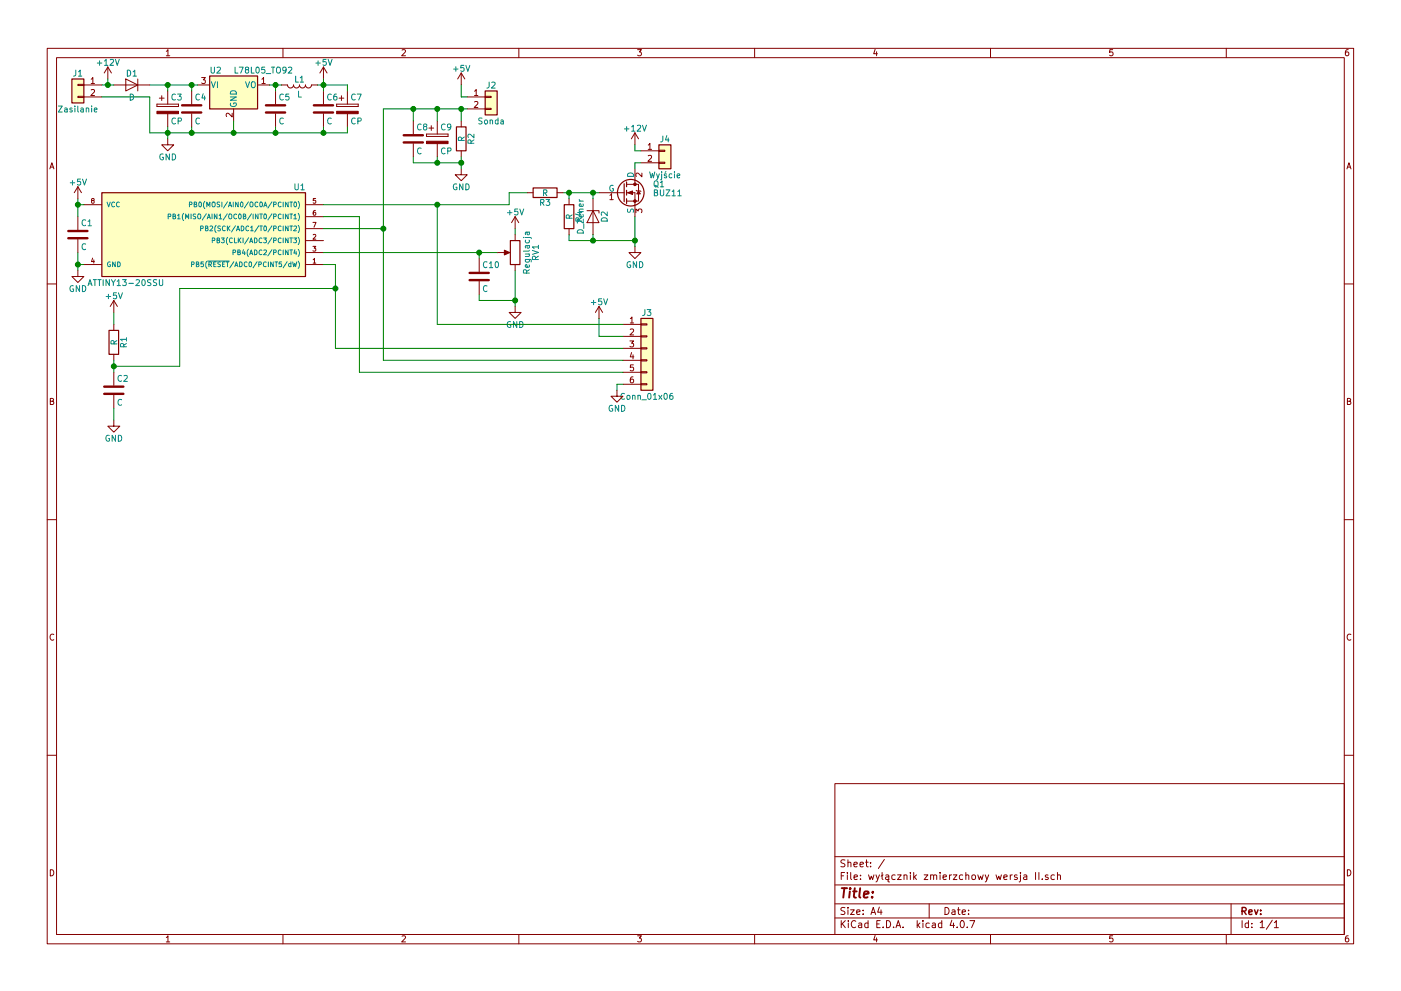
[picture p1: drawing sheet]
<svg xmlns="http://www.w3.org/2000/svg" width="297mm" height="210mm" viewBox="0 0 297 210" stroke-linecap="round" stroke-linejoin="round" font-family="sans-serif">
<g fill="none" stroke="#840000" stroke-width=".21">
<path d="M10 10.3h277v189.9h-277zM12 12.2h273v186.1h-273zM16.5 17.9h1.3v.3h-1.3zM17.8 18h3.8M19.3 16.8l.4-.3v1.2M19.3 19.1l.5-.1 .2 .3-.7 1h.7M19.3 17.7h.7M22.9 14.2l-.8 1.3M22.9 14.2v2.6M22.9 14.2l.7 1.3M24.1 18h7.6M26.7 16.8l2.5 1.2-2.5 1.3z"/>
<path d="M29.2 16.8v2.5M35.3 10.9l.3-.4v1.3M35.3 11.8h.7M35.6 19.3v2.8M40.6 19.3v2.8M41.9 18h2.5M42.7 16.5h.8l-.4 .4 .4 .1v.6l-.2 .1-.6-.1M54.6 18h2.5M55.5 16.8l.4-.3v1.2M55.5 17.7h.7M58.4 19.3v2.8M59.7 18l1.3 .1a.64 .64 0 0 0 .6 .6 .64 .64 0 0 0 .6-.7v.1a.64 .64 0 0 0 .7 .6 .64 .64 0 0 0 .6-.7v.1a.64 .64 0 0 0 .7 .6 .64 .64 0 0 0 .6-.7v.1a.64 .64 0 0 0 .6 .6 .64 .64 0 0 0 .6-.7h1.3"/>
<path d="M60 10.3v1.9M68.6 14.2l-.8 1.3M68.6 14.2v2.6M68.6 19.3v2.8M68.6 14.2l.7 1.3M73.7 19.3v2.8M85.2 10.6l.5-.1 .3 .4-.8 .9h.8M97.8 15.5v2.5M97.8 15.5l-.8 1.3M97.8 15.5l.8 1.3M100.6 19.3l.4-.3v1.3M110 10.3v1.9"/>
<path d="M135.2 10.5h.8l-.4 .5 .3 .1 .1 .2-.1 .4-.2 .1-.5-.1M160 10.3v1.9M185.5 10.5l-.3 .9h.8M185.9 11v.8M210 10.3v1.9M235.9 10.5h-.6v.6h.6l.1 .5-.3 .2-.4-.1M260 10.3v1.9M285.9 10.5l-.4 .1-.2 .2-.1 .8 .3 .2 .4-.1 .1-.4-.1-.2-.4-.1-.3 .3M10.6 35.8l.4-1.3 .4 1.3M10.7 35.5h.6M16.5 20.4h1.3v.3h-1.3zM16.5 39.6v2.6"/>
<path d="M16.5 39.6l-.8 1.3M16.5 39.6l.8 1.3M17.8 20.6h3.8M33.3 22.1v.5zM33.3 22.6h4.5zM33.3 22.1h4.5zM33.8 20.8h1M34.3 20.3v1M35.6 29.5v1.2h1.2l-1.2 1.3-1.3-1.3h1.3M35.6 24.1v2.8M37.8 22.1v.5zM40.6 24.1v2.8"/>
<path d="M49.2 24v.8l-.9-.8-.3 .3 .1 .4M49.5 23.1v2.5M58.4 24.1v2.8M68.6 24.1v2.8M71.4 22.1v.5zM71.4 22.6h4.5zM71.4 22.1h4.5zM71.9 20.8h1M72.4 20.3v1M73.7 24.1v2.8M75.9 22.1v.5zM87.6 25.6v2.8"/>
<path d="M87.6 30.5v2.8M90.4 28.4v.6zM90.4 29h4.6zM90.4 28.4h4.6zM90.9 27.2h1M91.4 26.7v1M92.7 25.6v2.8M92.7 30.5v2.8M95 28.4v.6zM97.8 35.8v1.3h1.3l-1.3 1.2-1.3-1.2h1.3M97.8 25.6v1.3M97.8 32v1.3"/>
<path d="M99.1 20.6h3.8M99.1 23.1h3.8M100.6 21.6l.5-.1 .2 .4-.8 .9h.8M100.6 20.3h.7M102.9 23h1.2v.2h-1.2zM102.9 20.4h1.2v.3h-1.2zM132.8 39.1h1.8M134.6 39.1h.8v3.6h-2.6M134.6 28.2v2.5M134.6 35.8v3.3M134.6 28.2l-.7 1.3M134.6 28.2l.8 1.3"/>
<path d="M135.9 32h3.8M135.9 34.5h3.8M136.1 36.7v.8l-.9-.8-.4 .3 .1 .4M137.4 30.8l.4-.4v1.3M137.4 33.1l.5-.1 .3 .3-.8 .9h.8M137.4 31.7h.8M139.7 34.4h1.3v.3h-1.3zM139.7 31.9h1.3v.2h-1.3zM285.6 35.8l.4-1.3 .4 1.3M285.7 35.5h.6M16.5 57.4v1.3h1.3l-1.3 1.2-1.3-1.2h1.3M16.5 46v2.8"/>
<path d="M16.5 50.8v2.8M17.8 56.1h3.8M17.8 43.4h3.8M19.6 42.5l-.2-.1 .1-.2h.4v.2l-.5 .3 .2 .4 .3-.1v-.4l-.1-.1M19.6 54.8l-.2 .7h.6M19.9 55.1v.7M64.8 56.1h3.8M64.8 51h3.8M64.8 53.6h3.8M64.8 43.4h3.8M64.8 46h3.8M64.8 48.5h3.8"/>
<path d="M66.3 52.3h.7l-.4 .3 .3 .2v.4h-.6M66.3 47.2h.7l-.4 1M66.4 55.1l.3-.3v1M66.4 49.8l.4-.1 .2 .3-.7 .7h.7M66.4 55.8h.6M66.9 44.6l-.4 .1-.1 .8 .2 .2 .3-.1v-.5l-.3-.1-.2 .2M66.9 42.1h-.5v.5l.5-.1v.5h-.5M101.6 54.9v2.8M101.6 59.7v2.8M105.4 53.6h2.3M109.2 46v2.5M109.2 49.8v1.2"/>
<path d="M109.2 56.1v1.3M109.2 46l-.7 1.2M109.2 46l.8 1.2M111.8 40.9h1.2M118.1 40.9h1.3M120.6 42.2v1.2M120.6 48.5v1.3M124.5 44.7h2.5v.5M125.7 44.7l1.3 2.5h-2.5zM125.7 42.2v7.6M127 40.9h5.3M129.3 41.4l.4-.3v1.3"/>
<path d="M129.3 42.4h.7M132.8 40.9h1.8v5.1M134.6 52.3v1.3h1.3l-1.3 1.3-1.3-1.3h1.3M134.8 45.1v-.8l.5 .5 .1-.4h.6l.1 .2-.1 .5M134.9 40.4l1 .2M135.4 40.5l.4 .6h-.8zM10 60.2h2M24.1 63.7l-.7 1.3M24.1 63.7v2.6M24.1 68.8v1.3M24.1 75.2v1.2M24.1 79v2.8"/>
<path d="M24.1 63.7l.8 1.3M109.2 65v1.3h1.3l-1.3 1.3-1.3-1.3h1.3M127 65l-.8 1.3M127 65v2.6M127 65l.8 1.3M132.1 68.8h3.8M132.1 71.4h3.8M132.1 73.9h3.8M132.1 76.4h3.8M132.1 79h3.8M133.6 72.3h.7l-.4 .5 .4 .1v.6l-.2 .1-.5-.1M133.6 67.6l.4-.3v1.2"/>
<path d="M133.6 69.9l.5-.1 .2 .3-.7 1h.7M133.6 68.5h.7M133.9 74.8l-.3 .9h.8M134.2 80h-.3l-.2 .3-.1 .7 .3 .2 .4-.1-.1-.6-.3-.1-.3 .3M134.2 75.3v.8M134.3 77.4h-.6l-.1 .6h.7v.6l-.2 .1-.5-.1M135.9 78.9h1.3v.2h-1.3zM135.9 76.3h1.3v.3h-1.3zM135.9 73.8h1.3v.2h-1.3zM135.9 71.2h1.3v.3h-1.3zM135.9 68.7h1.3v.3h-1.3zM285 60.2h2"/>
<path d="M10.7 85.1h.5l.1-.5-.6-.1v1.3h.5l.2-.4-.3-.3M24.1 89.1v1.3h1.3l-1.3 1.3-1.2-1.3h1.2M24.1 83.8v2.8M130.8 82.8v1.3h1.3l-1.3 1.2-1.3-1.2h1.3M132.1 81.5h3.8M135.9 81.4h1.3v.3h-1.3zM285.7 85.1h.5l.1-.5-.6-.1v1.3h.5l.2-.4-.3-.3M10 110.3h2M285 110.3h2M11.4 134.6a.58 .58 0 0 0-.8 .6 .58 .58 0 0 0 .8 .5M286.4 134.6a.58 .58 0 0 0-.8 .6 .58 .58 0 0 0 .8 .5M10 160.2h2"/>
<path d="M177 166.3h108v32h-108zM285 160.2h2M10.7 184.5a.65 .65 0 0 1 .7 .7 .65 .65 0 0 1-.7 .6zM35.3 198.9l.3-.4v1.3M35.3 199.8h.7M60 198.3v1.9M85.2 198.6l.5-.1 .3 .4-.8 .9h.8M110 198.3v1.9M135.2 198.5h.8l-.4 .5 .3 .1 .1 .2-.1 .4-.2 .1-.5-.1M160 198.3v1.9M177 194.8h108M177 191.8h108"/>
<path d="M177 187.8h108M177 181.8h108M178.4 195.3v1.5M178.4 185.8h.5M178.6 196l.6 .8M179.1 185.1h-.7v1.5M179.1 192.6l-.5-.1-.3 .3 .1 .3 .7 .4v.4l-.2 .1-.6-.1M179.1 182.5l-.5-.1-.3 .3 .1 .3 .7 .4v.4l-.2 .1-.6-.1M179.2 195.3l-.8 .9M179.7 185.1v.2M179.7 185.6v1M179.8 192.5v.2"/>
<path d="M179.8 183.1l.2-.2 .4 .1v.9M179.8 182.4v1.5M179.8 193v1M179.9 195.3v.2M179.9 195.8v1M180.3 193h.8l-.8 1h.8M180.4 185.1v1.3l.2 .2M181.1 183.4l.7-.1-.1-.3-.4-.1-.2 .2v.7h.6M181.1 186.1l.7-.1-.1-.3-.4-.1-.2 .2 .1 .7h.5M181.4 195.5a.71 .71 0 0 0-1 .5 .71 .71 0 0 0 .8 .8l.2-.1M181.6 193.5l.7-.1v-.3l-.4-.1-.3 .2 .1 .7h.6M182.1 195.9h.6v.9"/>
<path d="M182.3 183.4l.8-.1-.1-.3-.4-.1-.3 .2 .1 .7h.6M182.4 186.5v.1M182.4 185.7v.1M182.7 196.2l-.7 .3 .2 .3 .5-.1M183 193.9v.1M183 193.1v.1M183.5 182.9h.6M183.7 182.4v1.3l.4 .2M184 195.9l-.4-.1-.3 .3 .1 .6 .2 .1 .4-.1M184 195.3v1.5M184.1 185.6l.4 1 .2-.7 .3 .7 .3-1M184.6 183.8v.1"/>
<path d="M184.6 183v.1M184.7 194l.4-1.5 .5 1.5M184.8 193.6h.7M185.5 198.5l-.3 .9h.8M185.7 185.6l.4 1M185.9 199v.8M185.9 196h.5M186.4 192.5l-.3 1h.9M186.5 185.6l-.5 1.4-.3 .1M186.6 195.3h-.7v1.5h.7M186.8 193v1M187 185.1v1.3l.2 .2"/>
<path d="M187.2 185.6l-.4 .3M187.2 196.7v.1M187.5 182.3l-1.3 2M187.8 185.7h.6v.9l-.2 .3 .4 .2M188 195.3a.76 .76 0 0 1 .8 .8 .76 .76 0 0 1-.8 .7zM188.4 186l-.7 .3 .3 .3 .4-.1M189.5 196.7v.1M189.8 185.7l-.4-.1-.3 .3 .1 .6 .2 .1 .4-.1M190 196.8l.4-1.5 .6 1.5M190.1 196.4h.7M190.3 185.6h.8l-.8 1h.8M191.5 196.7v.1"/>
<path d="M191.7 185.7l.2-.1 .4 .1v.9M191.7 185.6v1M193 185.1v.2M193 185.6v1M193.7 185.1v1.5M193.9 186l.4 .6M194.3 185.6l-.6 .6M194.5 195.3v1.5M194.6 196.3l.4 .5M195 195.8l-.5 .6M195.7 195.3v.2M195.7 195.8v1"/>
<path d="M195.9 185.6h.8l-.8 1h.8M197 191.8v3M197 195.9l-.4-.1-.3 .3 .1 .6 .2 .1 .4-.1M197.3 185.7l.2-.1 .4 .1v.9M197.3 185.6v1M197.7 195.9h.6v.9M197.9 185.8l.3-.2 .3 .1 .1 .9M198.3 196.2l-.7 .3 .2 .3 .5-.1M199.3 185.1v.2M199.3 185.6v1M199.7 195.9l-.5-.1-.2 .3v.6l.2 .1 .5-.1M199.7 195.3v1.5"/>
<path d="M199.9 186.1l.8-.1-.1-.3-.4-.1-.3 .2 .1 .7h.6M200.4 192.5a.76 .76 0 0 1 .8 .8 .76 .76 0 0 1-.8 .7zM201.3 185.6v1M201.8 185.6l-.5 .3M201.8 195.2l-.4 1.1h1M201.9 193.1h.5l.1 .9M202.1 185.6h.8l-.8 1h.8M202.2 195.8v1M202.5 193.4l-.7 .3 .2 .3 .5-.1M202.9 196.7v.1M203 193h.6M203.2 192.5v1.3l.4 .2"/>
<path d="M203.8 195.4l.1-.1a.8 .8 0 0 1 .6 .8 .8 .8 0 0 1-.6 .7 .97 .97 0 0 1-.1-1.4zM204 193.5l.7-.1-.1-.3-.4-.1-.2 .2 .1 .7h.5M204.1 185.7l-.4-.1-.3 .3 .1 .6 .2 .1 .4-.1M204.8 185.7l.2-.1 .4 .1v.9M204.8 185.1v1.5M205.1 196.7v.1M205.4 193.9v.1M205.4 193.1v.1M205.6 195.3h1.1l-.7 1.5M206.1 185.7l.2-.1 .5 .1v.6l-.1 .2-.4 .1-.2-.1zM207.3 185.6l.3 1 .3-.7 .3 .7 .3-1M208.9 185.6l.3 1"/>
<path d="M209.6 185.6l-.5 1.4-.2 .1M210 198.3v1.9M211.2 185.6l.3 1 .3-.7 .2 .7 .3-1M212.8 186.1l.7-.1v-.3l-.4-.1-.3 .2 .1 .7h.6M214.2 185.6v1M214.6 185.6l-.4 .3M215.6 185.7l-.3-.1-.2 .2v.2l.5 .2v.3h-.5M216.4 185.6v1.3l-.3 .2M216.4 185.1v.2M217.1 185.7h.6v.9M217.7 186l-.7 .3 .2 .3 .5-.1M219.6 185.1v1.5"/>
<path d="M220.3 185.1v1.5M221 186.5v.1M222.2 185.7l-.4-.1-.2 .2 .1 .2 .5 .2v.3h-.6M223.5 185.7l-.4-.1-.3 .3 .1 .6 .2 .1 .4-.1M224.2 185.7l.2-.1 .4 .1v.9M224.2 185.1v1.5M235.9 198.5h-.6v.7l.6-.1 .1 .5-.3 .2-.4-.1M260 198.3v1.9M261 191.8v6.5M263.3 195.3v1.5M264.7 195.9l-.4-.1-.3 .3 .1 .6 .2 .1 .4-.1M264.7 195.3v1.5"/>
<path d="M265.4 196.7v.1M265.4 195.9v.1M267.2 195.8l.4-.5v1.5M267.2 196.8h.8M269.7 195.2l-1.2 2M270.2 195.8l.4-.5v1.5M270.2 196.8h.8M285.7 184.5a.65 .65 0 0 1 .7 .7 .65 .65 0 0 1-.7 .6zM285.9 198.5l-.4 .1-.2 .3-.1 .7 .3 .2 .4-.1 .1-.4-.1-.2-.4-.1-.3 .3"/>
</g>
<path d="M263.3 193.3l.8-.1 .1-.2-.1-.3-.2-.2h-.6v1.5M263.7 193.3l.5 .7M264.8 193.5l.7-.1-.1-.3-.4-.1-.2 .2v.7h.6M266 193l.3 1 .4-1M267.3 193.9v.1M267.3 193.1v.1" fill="none" stroke="#840000" stroke-width=".3"/>
<path d="M178.5 188.4h1.1M179 188.4l-.2 2M180.2 189.1l-.2 1.3M180.3 188.4l-.1 .2 .2-.1-.1-.1-.1 .2M180.9 189.1h.7M181.2 188.4l-.2 1.8 .1 .1 .4 .1M182.4 188.4l-.2 1.8 .2 .2M183.2 189.8l.9-.2v-.4l-.6-.1-.3 .3v.9h.7M184.9 190.3v.1M185.1 189.2l-.1 .2-.1-.1 .2-.1-.1 .2" fill="none" stroke="#840000" stroke-width=".41"/>
<g fill="#ffffc2" stroke="#ffffc2" stroke-width=".21">
<path d="M21.6 40.9h43.2v17.8h-43.2z"/>
<path d="M15.2 16.8h2.6v5h-2.6z"/>
<path d="M102.9 19.3h2.5v5.1h-2.5z"/>
<path d="M139.7 30.7h2.5v5.1h-2.5z"/>
<path d="M44.4 16.1h10.2v7h-10.2z"/>
<path d="M135.9 67.6h2.5v15.2h-2.5z"/>
</g>
<g fill="none" stroke="#840000" stroke-width=".25">
<path d="M15.2 16.8h2.6v5h-2.6zM44.4 16.1h10.2v7h-10.2zM102.9 19.3h2.5v5.1h-2.5zM96.8 26.9h2v5.1h-2zM113 39.9h5.1v2h-5.1zM132.3 39v3.8M132.8 38.6v1M139.7 30.7h2.5v5.1h-2.5zM21.6 40.9h43.2v17.8h-43.2zM108.2 51h2v5.1h-2zM119.6 43.4h2.1v5.1h-2.1zM132.8 40.4v1"/>
<path d="M132.8 42.2v1M23.1 70.1h2v5.1h-2zM135.9 67.6h2.5v15.2h-2.5z"/>
<circle cx="133.7" cy="40.9" r="2.82"/>
</g>
<g fill="none" stroke="#008484" stroke-width=".21">
<path d="M16.1 14.9l-.1 1-.4 .2M16.6 15.2l.4-.3v1.2M16.6 16.1h.7M20.6 13.4h1M21.1 12.9v1M22.1 12.9l.4-.3v1.3M22.1 13.9h.8M23.4 12.7l.5-.1 .2 .3-.8 1h.8M24.5 12.6l.4 1.3 .4-1.3M27 14.9a.64 .64 0 0 1 .7 .6 .64 .64 0 0 1-.7 .6zM27.6 20a.64 .64 0 0 1 .7 .6 .64 .64 0 0 1-.7 .6zM28.2 15.2l.4-.3v1.2"/>
<path d="M28.2 16.1h.7M37.6 20h.8l-.4 .4 .4 .1v.6l-.2 .1-.6-.1M43.1 19.9l-.3 .9h.8M44.8 14.2v1.1l.2 .2h.2l.3-.2v-1.1M44.8 17.3l.4 1.3 .5-1.3M46 14.3l.5-.1 .2 .4-.8 .9h.8M46.1 17.3v1.3M48.9 19.5a.69 .69 0 0 1 .8-.2 .69 .69 0 0 1 .4 .7h-1.3zM49.8 14.2v1.3h.6M50.7 14.2h.9l-.6 1.3M52.1 17.3l.4 1.3 .4-1.3M52.2 14.8l-.2-.3 .1-.2h.6v.4l-.6 .1-.1 .2 .1 .4 .1 .1h.3l.2-.2v-.4l-.2-.1"/>
<path d="M53.3 14.2v1.3h.6M53.3 17.5l.3-.2 .3 .1 .2 .8a.42 .42 0 0 1-.2 .4 .42 .42 0 0 1-.4-.1l-.2-.3zM54.4 14.3l.1-.1a.67 .67 0 0 1 .5 .7 .67 .67 0 0 1-.5 .6l-.2-.5zM56.1 14.2h-.6v.6h.6v.6l-.1 .1-.5-.1M56.4 15.6h1M57.5 14.2h.7M57.9 14.2v1.3M58.8 14.3h.5l.2 .8a.42 .42 0 0 1-.3 .4 .42 .42 0 0 1-.4-.1l-.2-.3zM60.7 14.8l-.3 .2h-.4v-.7l.4-.1 .3 .3-.1 .7-.3 .3h-.3M61.2 14.3l.4-.1 .3 .4-.8 .9h.8M61.2 20h-.6v.5h.6v.6l-.1 .1-.5-.1M62.7 16.1v1.3h.6"/>
<path d="M63.3 19.3v1.3h.6M63.7 16.5l.3-.4v1.3M63.7 17.4h.7M67 13.4h.9M67.4 12.9v1M69.1 12.6h-.6v.6h.6v.5l-.1 .2-.5-.2M69.6 12.6l.4 1.3 .4-1.3M71.3 20h-.3l-.2 .3-.1 .7 .3 .2 .4-.1-.1-.6-.3-.1-.3 .3M75.7 20h.9l-.6 1.2M96.2 14.7h.9M96.6 14.2v.9M98.3 13.9h-.6v.5h.6v.6l-.1 .1-.5-.1"/>
<path d="M98.8 13.9l.4 1.2 .4-1.2M103.7 17.4v1.1l-.5 .2M104.3 17.5l.4-.1 .3 .4-.8 .9h.8M12.4 22.5h.8l-.8 1.3h.8M13.7 23h.5v.8M14.2 23.2l-.5 .3 .1 .3 .4-.1M14.9 38.8h.9M15.3 23l-.3-.1-.2 .2 .1 .2 .4 .1v.3h-.5M15.4 38.3v1M15.9 22.5v.1M15.9 22.9v.9M16.5 22.5v1.1l.2 .2"/>
<path d="M17.1 38h-.6l-.1 .6h.7v.5l-.2 .2-.5-.2M17.1 23h.5l.1 .8M17.5 38l.4 1.3 .4-1.3M17.7 23.2l-.6 .3 .2 .3 .4-.1M18.3 23l.2-.1 .3 .1v.8M18.3 22.9v.9M19.4 22.5v.1M19.4 22.9v.9M20 23.3l.6-.1-.1-.2-.3-.1-.2 .2v.6h.5M34.6 32.7a.59 .59 0 0 0-.7 .6 .59 .59 0 0 0 .7 .6v-.5h-.2M35.9 32.7v1.2l-.7-1.2v1.2M36.5 32.7a.64 .64 0 0 1 .7 .6 .64 .64 0 0 1-.7 .6z"/>
<path d="M37.2 20.1a.56 .56 0 0 0-.8 .5 .56 .56 0 0 0 .8 .5M37.2 25.1a.56 .56 0 0 0-.8 .6 .56 .56 0 0 0 .8 .5M37.8 25.7l.6-.1v-.5l-.6-.1v1.3M42.3 20.1a.56 .56 0 0 0-.8 .5 .56 .56 0 0 0 .8 .5M42.3 25.1a.56 .56 0 0 0-.8 .6 .56 .56 0 0 0 .8 .5M43.4 20.4v.8M48.8 20.6h1.3l-1.3 .7h1.3M48.9 21.9a.59 .59 0 0 0 .6 .7 .59 .59 0 0 0 .5-.7l-.4-.1v.3M60.1 20.1a.56 .56 0 0 0-.8 .5 .56 .56 0 0 0 .8 .5M60.1 25.1a.56 .56 0 0 0-.8 .6 .56 .56 0 0 0 .8 .5M62.5 39v1l.3 .3h.2l.2-.3v-1M63.8 39.4l.4-.4v1.3"/>
<path d="M70.2 20.1a.56 .56 0 0 0-.7 .5 .56 .56 0 0 0 .7 .5M70.2 25.1a.56 .56 0 0 0-.7 .6 .56 .56 0 0 0 .7 .5M75.3 20.1a.56 .56 0 0 0-.8 .5 .56 .56 0 0 0 .8 .5M75.3 25.1a.56 .56 0 0 0-.8 .6 .56 .56 0 0 0 .8 .5M75.9 25.7l.6-.1v-.5l-.6-.1v1.3M89.3 26.4a.56 .56 0 0 0-.8 .5 .56 .56 0 0 0 .8 .6M89.3 31.5a.56 .56 0 0 0-.8 .5 .56 .56 0 0 0 .8 .5M90 26.8l-.2-.2v-.2h.6v.3l-.5 .2-.1 .2v.4l.2 .1h.3l.2-.3-.1-.3-.1-.2M94.4 26.4a.56 .56 0 0 0-.8 .5 .56 .56 0 0 0 .8 .6M94.4 31.5a.56 .56 0 0 0-.8 .5 .56 .56 0 0 0 .8 .5M94.9 32h.6l.1-.5-.7-.1v1.3M95.6 26.8l-.2 .3-.4-.1-.1-.6 .5-.1 .2 .2-.1 .8-.3 .3h-.2"/>
<path d="M96.8 39.1a.59 .59 0 0 0-.7 .5 .59 .59 0 0 0 .7 .6l.1-.5h-.3M97.8 29.8v-.6l-.5-.1-.1 .7h1.3M98.1 39v1.3l-.7-1.3v1.3M98.5 29.1l-.7 .4M98.8 39a.64 .64 0 0 1 .7 .6 .64 .64 0 0 1-.7 .7zM99.9 30.4l-.1-.6-.5-.1-.1 .7h1.3M100.5 28.5v.8l-.9-.8-.4 .2 .1 .5M100.5 29.7l-.6 .4M102.2 25.1h-.6l-.1 .4a.54 .54 0 0 1 .7 .7l-.2 .1-.5-.1M102.8 25.6l.3-.2 .3 .3v.4l-.3 .2-.3-.1zM103.9 25.6l.2-.2 .3 .1v.8M103.9 25.4v.9"/>
<path d="M105.6 25.5l-.4-.1-.2 .3 .1 .5h.5M105.6 25v1.3M106.2 25.5h.5v.8M106.7 25.7l-.6 .3 .2 .3 .4-.1M130 39.4a.59 .59 0 0 0-.7 .5 .59 .59 0 0 0 .7 .6v-.5h-.2M132.4 27.4h.9M132.9 26.9v.9M133.1 36.9a.69 .69 0 0 1 .8-.2 .69 .69 0 0 1 .4 .7h-1.3zM133.9 26.9l.4-.3v1.2M133.9 27.8h.7M135.1 26.7l.5-.1 .2 .3-.7 .9h.7M136.2 26.6l.4 1.2 .5-1.2"/>
<path d="M137.7 36.5l.3 1.2 .3-.9 .2 .9 .3-1.2M138.7 38.6l.3-.2h.3l.2 .8a.42 .42 0 0 1-.2 .4 .42 .42 0 0 1-.4 0l-.2-.4zM138.9 39.3l.7 .4M139.2 36.9l.3 .8M139.8 36.9l-.4 1.1-.2 .1M140 38.7l.4-.3v1.2M140 39.6h.7M140.3 36.9v1.1l-.3 .1M140.3 36.5v.1M140.5 28.8v1.1l-.4 .2M141.2 36.4l-.2 .2M141.3 37l-.3-.1-.2 .2 .1 .2 .4 .1v.3h-.5"/>
<path d="M141.4 28.8l-.3 .9h.8M141.7 29.3v.8M142.4 37l-.3-.1-.2 .2 .1 .6h.4M143 36.5v.1M143 36.9v.8M143.6 37.3l.5-.1v-.2l-.4-.1-.1 .2v.6h.5M18.2 46.7a.56 .56 0 0 0-.8 .6 .56 .56 0 0 0 .8 .5M18.2 51.8a.56 .56 0 0 0-.8 .5 .56 .56 0 0 0 .8 .6M18.7 47l.3-.4v1.3M18.7 47.9h.7M19.8 59.3h.7M20.1 59.3v1.3"/>
<path d="M20.7 59.3h.7M21.1 59.3v1.3M21.9 59.3v1.3M22.7 42.9l.3 1 .4-1M23.2 59.3v1.3l-.7-1.3v1.3M23.4 55.6a.45 .45 0 0 0-.6 .5 .45 .45 0 0 0 .6 .4v-.3h-.2M23.6 59.3l.4 .7 .5-.7M24 60v.6M24.3 43a.44 .44 0 0 0-.6 .4 .44 .44 0 0 0 .6 .4M24.4 55.6v1l-.5-1v1M24.8 59.7l.4-.4v1.3M24.9 55.6a.51 .51 0 0 1 .6 .5 .51 .51 0 0 1-.6 .5z"/>
<path d="M25.3 43a.44 .44 0 0 0-.6 .4 .44 .44 0 0 0 .6 .4M26 59.3h.8l-.5 .5 .4 .1v.6l-.2 .1-.5-.1M28.9 59.4l.4-.1 .3 .4-.8 .9h.8M30.2 59.4l.2-.1a.67 .67 0 0 1 .4 .7 .67 .67 0 0 1-.4 .6l-.3-.5zM32 59.4h-.6l-.1 .4a.54 .54 0 0 1 .7 .7l-.2 .1-.5-.1M33.2 59.4h-.6v.4a.54 .54 0 0 1 .6 .7l-.2 .1-.5-.1M33.8 59.3v1l.2 .3h.3l.2-.3v-1M35.7 45.9h.4v-.4l-.4-.1v1M36.7 45.9l.4-.1 .1-.3-.5-.1v1h.4l.1-.3-.2-.2M37.6 45.7l.3-.3v1M37.6 46.4h.6M38.9 45.3a1.2 1.2 0 0 0 0 1.5"/>
<path d="M39.3 46.4v-1l.4 .7 .3-.7v1M40.2 43.4h.4v-.5h-.4v1M40.5 45.4v1M40.6 56.1h.5v-.5h-.5v1M41.2 43.4l.4-.1 .1-.3-.5-.1v1h.4l.1-.3-.2-.2M41.5 45.5h-.5v.3a.43 .43 0 0 1 .5 .5l-.6 .1M41.6 56.1l.5-.1v-.3l-.5-.1v1h.4l.2-.3-.2-.2M42 45.5l.3-.1 .2 .2 .1 .5-.3 .3-.3-.1zM42.2 43l.2-.1a.49 .49 0 0 1 .3 .5 .49 .49 0 0 1-.4 .4l-.2-.3zM42.5 48.5l.5-.1v-.4l-.5-.1v1.1M43.1 55.6h-.5v.5l.5-.1v.5h-.5M43.4 42.7a1.2 1.2 0 0 0 0 1.6"/>
<path d="M43.6 48.4h.4v-.3l-.4-.2v1.1h.3l.2-.4-.2-.2M43.7 45.4l-.8 1.3M43.8 43.9v-1l.4 .7 .3-.7v1M43.9 55.4a1.2 1.2 0 0 0 0 1.6M43.9 46.4l.4-1 .3 1M44 55.4h4.6M44 46.1h.5M44.3 56.1h.5v-.5h-.5v1M44.5 48.1l.4-.2 .2 .4-.6 .7h.6M44.5 56.1l.4 .5M45 45.4v1M45 51h.5v-.5h-.5v1"/>
<path d="M45.1 42.9h.3l.2 .1v.6l-.2 .3-.4-.2zM45.3 56.1h.3M45.8 55.6h-.5v1h.5M45.8 47.8a1.2 1.2 0 0 0 0 1.5M46 45.4v1l-.6-1v1M46 51l.5-.1v-.3l-.5-.1v1h.4l.2-.3-.2-.2M46.5 45.7l.2-.3v1M46.5 46.4h.5M46.6 42.9h-.5v.4a.43 .43 0 0 1 .5 .5h-.6M46.7 55.6h-.4l-.1 .4a.43 .43 0 0 1 .5 .5h-.5M46.7 48h-.4l-.1 .3a.43 .43 0 0 1 .5 .6h-.5M46.9 50.5h.6l-.3 .4 .3 .1v.4h-.6"/>
<path d="M47 42.9v1M47.2 56.1h.3M47.7 55.6h-.5v1h.5M47.8 48.1a.44 .44 0 0 0-.7 .4 .44 .44 0 0 0 .7 .4M48 55.6h.5M48.2 45.4l-.9 1.3M48.2 47.9v1.1M48.2 55.6v1M48.2 42.8l-.8 1.3M48.3 50.3a1.2 1.2 0 0 0 0 1.6M48.3 48.4l.5 .6M48.4 43.9l.4-1 .3 1"/>
<path d="M48.5 43.6h.5M48.6 45.5l.3-.1 .2 .2v.5l-.2 .3-.4-.1zM48.8 47.9l-.6 .6M49.3 50.6a.44 .44 0 0 0-.7 .4 .44 .44 0 0 0 .7 .4M49.4 53.6l.5-.1v-.4l-.5-.1v1M49.5 42.9v1M49.6 55.5l-.9 1.3M49.7 50.5v1h.5M49.8 56.6l.3-1 .3 1M49.9 56.3h.5M49.9 47.9l-.8 1.3M50.1 49l.4-1.1 .3 1.1"/>
<path d="M50.2 45.5a.44 .44 0 0 0-.7 .4 .44 .44 0 0 0 .7 .4M50.2 48.7h.5M50.4 53.5h.5v-.4l-.5-.1v1h.4l.2-.3-.3-.2M50.5 42.9v1l-.6-1v1M50.5 50.5v1M50.6 45.5l.2-.1a.49 .49 0 0 1 .4 .5 .49 .49 0 0 1-.5 .5l-.1-.4zM50.6 50.9l.5 .6M50.8 55.6a.51 .51 0 0 1 .6 .5 .51 .51 0 0 1-.6 .5zM51.1 42.9h.1a.49 .49 0 0 1 .3 .5 .49 .49 0 0 1-.4 .4l-.1-.3zM51.1 50.5l-.6 .6M51.2 47.9a.51 .51 0 0 1 .5 .6 .51 .51 0 0 1-.5 .5zM51.5 50.5v1"/>
<path d="M51.6 45.9l.4-.1 .1-.3-.5-.1v1h.4l.1-.3-.2-.2M51.6 53l-.2 .7h.6M51.9 53.4v.6M52.4 55.7a.44 .44 0 0 0-.6 .4 .44 .44 0 0 0 .6 .4M52.7 52.9a1.2 1.2 0 0 0 0 1.5M52.7 42.8l-.9 1.3M52.7 48.1a.44 .44 0 0 0-.6 .4 .44 .44 0 0 0 .6 .4M52.7 50.4l-.8 1.4M52.9 55.6h.1a.49 .49 0 0 1 .4 .5 .49 .49 0 0 1-.5 .4l-.1-.3zM52.9 51.5l.4-1 .3 1M52.9 54l.4-1 .3 1M53 51.2h.5"/>
<path d="M53 53.8h.5M53.1 42.9h.3l.2 .1v.6l-.2 .3-.4-.2zM53.1 48.3l.3-.4v1.1M53.1 49h.6M53.3 45.4l-.8 1.3M53.7 45.4v1M53.9 50.5a.51 .51 0 0 1 .6 .5 .51 .51 0 0 1-.6 .5zM53.9 53a.51 .51 0 0 1 .6 .5 .51 .51 0 0 1-.6 .5zM54.5 55.5l-.9 1.3M54.7 43a.44 .44 0 0 0-.7 .4 .44 .44 0 0 0 .7 .4M54.7 45.4v1l-.5-1v1M54.9 56.1h.4v-.5h-.4v1"/>
<path d="M54.9 47.9l-.9 1.3M55.1 45.4h.6M55.1 47.9h.6M55.2 42.9h.1a.49 .49 0 0 1 .4 .5 .49 .49 0 0 1-.5 .4l-.1-.3zM55.3 45.4v1M55.3 47.9v1.1M55.5 50.6a.44 .44 0 0 0-.6 .4 .44 .44 0 0 0 .6 .4M55.5 53.1a.44 .44 0 0 0-.6 .4 .44 .44 0 0 0 .6 .4M55.9 50.5h.6l-.3 .4 .3 .1v.4h-.6M55.9 53.1l.4-.1 .2 .3-.6 .7h.6M55.9 43.9l.4-1 .3 1M56 45.5l.2-.1a.49 .49 0 0 1 .3 .5 .49 .49 0 0 1-.4 .5l-.2-.4z"/>
<path d="M56 48.1l.2-.2a.49 .49 0 0 1 .3 .6 .49 .49 0 0 1-.4 .4l-.2-.3zM56 43.6h.5M56.4 55.7a.44 .44 0 0 0-.6 .4 .44 .44 0 0 0 .6 .4M56.9 55.6v1M57.7 50.4l-.9 1.4M57.7 53l-.9 1.3M57.7 42.8l-.9 1.3M57.7 45.4l-.9 1.3M57.7 47.9l-.9 1.3M57.9 55.6v1l-.5-1v1M58 51h.5v-.5h-.5v1M58 53.6l.5-.1v-.4l-.5-.1v1"/>
<path d="M58 43.4h.5v-.5h-.5v1M58 45.9h.5v-.4l-.5-.1v1M58 48.5l.5-.1v-.4l-.5-.1v1.1M58.3 55.6h.6M58.6 55.6v1M59.6 50.6a.44 .44 0 0 0-.6 .4 .44 .44 0 0 0 .6 .4M59.6 53.1a.44 .44 0 0 0-.6 .4 .44 .44 0 0 0 .6 .4M59.6 43a.44 .44 0 0 0-.6 .4 .44 .44 0 0 0 .6 .4M59.6 45.5a.44 .44 0 0 0-.6 .4 .44 .44 0 0 0 .6 .4M59.6 48.1a.44 .44 0 0 0-.6 .4 .44 .44 0 0 0 .6 .4M59.7 55.6h-.5v.5l.4-.1 .1 .5h-.5M60 42.9v1"/>
<path d="M60 45.4v1M60 47.9v1.1M60 50.5v1M60 53v1M60.9 55.5l-.9 1.3M61.1 50.5v1l-.6-1v1M61.1 53v1l-.6-1v1M61.1 42.9v1l-.6-1v1M61.1 45.4v1l-.6-1v1M61.1 47.9v1.1l-.6-1.1v1.1M61.4 50.5h.6M61.4 53h.6"/>
<path d="M61.4 42.9h.6M61.4 45.4h.6M61.4 47.9h.6M61.7 56l-.3-.1-.2 .2 .1 .4h.4M61.7 55.6v1M61.7 42.9v1M61.7 45.4v1M61.7 47.9v1.1M61.7 50.5v1M61.7 53v1M62.1 55.6l.2 1 .2-.7 .2 .7 .2-1M62.3 50.5h.6l-.4 .4 .3 .1v.4h-.5"/>
<path d="M62.3 45.7l.3-.3v1M62.3 48.1l.4-.2 .2 .4-.6 .7h.6M62.3 46.4h.6M62.4 42.9h.1a.49 .49 0 0 1 .4 .5 .49 .49 0 0 1-.5 .4l-.1-.3zM62.5 53l-.2 .7h.6M62.8 53.4v.6M63.2 55.4a1.2 1.2 0 0 1 0 1.6M63.2 50.3a1.2 1.2 0 0 1 0 1.6M63.2 52.9a1.2 1.2 0 0 1 0 1.5M63.2 42.7a1.2 1.2 0 0 1 0 1.6M63.2 45.3a1.2 1.2 0 0 1 0 1.5M63.2 47.8a1.2 1.2 0 0 1 0 1.5"/>
<path d="M63.8 40.3h.7M103.3 55.6a.56 .56 0 0 0-.8 .5 .56 .56 0 0 0 .8 .6M103.8 55.9l.3-.4v1.3M103.8 56.8h.7M105.1 55.6l.2-.1a.67 .67 0 0 1 .4 .7 .67 .67 0 0 1-.4 .6l-.3-.5zM107.6 45.1h1M108.1 44.6v1M109.8 44.3h-.6l-.1 .6h.7v.6l-.2 .1-.5-.1M110.2 44.3l.4 1.3 .4-1.3M111 50.4h.1M111.4 55l1.1 .1 .1 .5M111.4 50.4h1.1l.1 .2"/>
<path d="M111.4 53.9h.8M111.5 55l-.1 .4 .2 .2 .6-.1v-.5M111.5 50.9l-.1 .4 .2 .2 .6-.1v-.5M111.6 57.9v-.6h-.5l-.1 .6h1.2M111.7 52.1l.2 .6 .3-.2v-.4M111.7 49.2l.2 .6 .3-.1v-.5M112.1 53.9l.1 .2v.3h-.8M112.2 56.2v.3l-.2 .2h-.5v-.5l.2-.1 .1 .6M112.2 53.1l-.2 .2h-1M112.2 52.1h-.7v.5M112.2 49.2l-.7 .1v.5M112.2 57.2l-.6 .4"/>
<path d="M112.9 53.1l1.2 .5-1.2 .4M113.5 55.1v-.6l-.5-.1-.1 .7h1.2M114.1 52.4h-1.2l.3 .4M114.1 54.4l-.6 .4M114.1 52v.8M114.6 43l.6-.1 .1-.5-.7-.1v1.3M114.9 43l.4 .6M115.2 40.9h.6l.1-.5-.7-.1v1.2M115.5 40.9l.5 .6M115.8 42.3h.8l-.5 .5 .4 .1v.6l-.2 .1-.5-.1M120.7 46.3l-.1-.6-.5-.1-.1 .7h1.3M121.3 45.6l-.6 .4"/>
<path d="M122.5 49a.69 .69 0 0 1 .7-.2 .69 .69 0 0 1 .5 .6h-1.3zM122.5 45.1h.8M122.7 46.9v-.6l-.5-.1-.1 .7h1.2M122.8 42.3l.3 .4M122.8 44.9h.9M122.8 42.7h.9M122.9 44.9v.8l-.9-.3M123.3 46.2l-.6 .4M123.6 45.5l.1 .4-.2 .1h-.6v-.5h.2l.1 .5M123.6 43.3l.1 .3-.2 .2h-.6v-.5l.2-.1 .1 .6M123.7 46.5v.8l-1.3-.8v.8M123.7 44.4h-.8l-.1 .3 .1 .2"/>
<path d="M123.8 47.5v1M127.5 46.4a.69 .69 0 0 1 .8-.2 .69 .69 0 0 1 .5 .7h-1.3zM128.8 45v.8l-1-.8-.3 .2 .1 .5M133.1 44.3v.7h.4a.54 .54 0 0 1 .7-.6l.1 .2-.1 .5M133.7 55.6a.59 .59 0 0 0-.8 .5 .59 .59 0 0 0 .8 .6v-.5h-.2M135 55.5v1.3l-.7-1.3v1.3M135.6 55.5a.64 .64 0 0 1 .7 .7 .64 .64 0 0 1-.7 .6zM138.7 40.9l.6-.1v-.4l-.6-.1v1.2h.5l.2-.4-.2-.2M140 40.3v1l.2 .2h.3l.2-.2v-1M141.2 40.3h.8l-.8 1.2h.8M142.5 40.6l.3-.3v1.2M142.5 41.5h.7"/>
<path d="M143.7 40.6l.4-.3v1.2M143.7 41.5h.7M15.5 60.6a.59 .59 0 0 0-.7 .6 .59 .59 0 0 0 .7 .6l.1-.5h-.2M16.9 60.6v1.3l-.7-1.3v1.3M17.5 60.6a.64 .64 0 0 1 .7 .6 .64 .64 0 0 1-.7 .7zM18.7 60.6l.4-1.3 .4 1.3M18.8 60.2h.6M22.5 62.9h1M23 62.4v1M24.2 73l-.1-.6-.5-.1-.1 .7h1.3M24.7 62.1h-.6l-.1 .6h.7v.6l-.2 .1-.5-.1M24.8 72.3l-.6 .4"/>
<path d="M24.8 60.6h.8M25.1 62.1l.4 1.3 .5-1.3M25.8 79.8a.56 .56 0 0 0-.8 .5 .56 .56 0 0 0 .8 .5M26.2 73.6l-.1-.6-.4-.1-.1 .7h1.2M26.3 79.8l.5-.2 .2 .4-.8 .9h.8M26.8 72h-1.2l.3 .4M26.8 72.9l-.6 .4M26.8 71.6v.8M27.3 60.1h1M103.3 60.7a.56 .56 0 0 0-.8 .5 .56 .56 0 0 0 .8 .5M108.3 68.3a.59 .59 0 0 0-.8 .5 .59 .59 0 0 0 .8 .6v-.5h-.2M109.6 68.2v1.3l-.7-1.3v1.3"/>
<path d="M110.2 68.2a.64 .64 0 0 1 .7 .7 .64 .64 0 0 1-.7 .6zM125.4 64.2h.9M125.9 63.7v1M127.6 63.4h-.7v.6h.7v.5l-.2 .2-.5-.2M128 63.4l.4 1.3 .4-1.3M136.7 65.7v1l-.5 .2M137.2 65.7h.8l-.4 .5 .3 .1v.5l-.1 .1-.6-.1M23.2 92.4a.59 .59 0 0 0-.8 .6 .59 .59 0 0 0 .8 .5v-.4h-.2M24.5 92.3v1.3l-.7-1.3v1.3M25.1 92.3a.64 .64 0 0 1 .7 .7 .64 .64 0 0 1-.7 .6zM25.8 84.8a.56 .56 0 0 0-.8 .6 .56 .56 0 0 0 .8 .5M129.8 86a.59 .59 0 0 0-.7 .6 .59 .59 0 0 0 .7 .6l.1-.5h-.2"/>
<path d="M131.2 86v1.3l-.7-1.3v1.3M131.8 86a.64 .64 0 0 1 .7 .6 .64 .64 0 0 1-.7 .7zM132.4 83.6a.56 .56 0 0 0-.8 .5 .56 .56 0 0 0 .8 .5M133 83.9h.3l.3 .2v.4l-.3 .2-.4-.2zM134.1 84l.2-.1h.3v.8M134.1 83.9v.8M135.3 84l.1-.1h.3l.1 .8M135.3 83.9v.8M136.1 84.8h1M137.4 83.6l.2-.1a.67 .67 0 0 1 .4 .6 .67 .67 0 0 1-.4 .6l-.3-.5zM138.5 83.8l.4-.3v1.2M138.5 84.7h.7"/>
<path d="M139.7 83.9l.6 .8M140.3 83.9l-.6 .8M140.9 83.6l.1-.1a.67 .67 0 0 1 .5 .6 .67 .67 0 0 1-.5 .6l-.2-.5zM142.6 83.5h-.4l-.2 .3v.7l.2 .2 .4-.1v-.6l-.4-.1-.2 .3"/>
</g>
<g fill="#840000" stroke="#840000" stroke-width=".21">
<path d="M106.9 53.1l1.2 .5-1.2 .5z"/>
<path d="M33.3 23.6h4.5v.5h-4.5z"/>
<path d="M71.4 23.6h4.5v.5h-4.5z"/>
<path d="M90.4 30h4.6v.5h-4.6z"/>
<path d="M133.1 40.9l1-.4v.8z"/>
<circle cx="134.6" cy="42.7" r=".28"/>
<circle cx="134.6" cy="39.1" r=".28"/>
</g>
<g fill="none" stroke="#840000" stroke-width=".51">
<path d="M38.6 23.9h4.1M38.6 22.3h4.1M56.4 23.9h4.1M56.4 22.3h4.1M66.5 23.9h4.1M66.5 22.3h4.1M85.6 30.2h4.1M85.6 28.7h4.1M14.5 50.5h4M14.5 49h4M99.6 59.4h4M99.6 57.9h4"/>
<path d="M22.1 83.6h4.1M22.1 82h4.1"/>
</g>
<g fill="none" stroke="#008400" stroke-width=".21">
<path d="M21.6 18h2.5M22.9 16.8v1.2M31.7 18h10.2M35.6 18v1.3M40.6 18v1.3M57.1 18h2.6M58.4 18v1.3M67.3 18h6.4v1.3M68.6 16.8v2.5M97.8 18v2.6h1.3M21.6 20.6h10.1v7.6h42v-1.3M35.6 26.9v2.6"/>
<path d="M40.6 26.9v1.3M49.5 25.6v2.6M58.4 26.9v1.3M68.6 26.9v1.3M87.6 23.1v2.5M87.6 33.3v1.2h10.2M92.7 23.1v2.5M92.7 33.3v1.2M97.8 23.1v2.5M97.8 33.3v2.5M99.1 23.1h-17.8v53.3h50.8M134.6 30.7v1.3h1.3"/>
<path d="M135.9 34.5h-1.3v1.3M16.5 43.4h1.3M16.5 42.2v3.8M16.5 53.6v3.8M16.5 56.1h1.3M68.6 56.1h2.5v17.8h61M68.6 48.5h12.7M68.6 53.6h36.8M68.6 46h7.6v33h55.9M92.7 43.4v25.4h39.4M101.6 53.6v1.3M109.2 48.5v1.3"/>
<path d="M109.2 57.4v7.6M111.8 40.9h-3.9v2.5h-39.3M119.4 40.9h7.6M120.6 40.9v1.3M120.6 49.8v1.2h14M125.7 40.9v1.3M125.7 49.8v1.2M134.6 46v6.3M24.1 66.3v2.5M24.1 76.4v2.6M71.1 61.2h-33v16.5h-14M101.6 62.5v1.2h7.6"/>
<path d="M127 67.6v3.8h5.1M24.1 86.6v2.5M132.1 81.5h-1.3v1.3"/>
</g>
<g fill="#008400" stroke="#008400" stroke-width=".25">
<circle cx="35.6" cy="18" r=".51"/>
<circle cx="35.6" cy="28.2" r=".51"/>
<circle cx="40.6" cy="18" r=".51"/>
<circle cx="40.6" cy="28.2" r=".51"/>
<circle cx="49.5" cy="28.2" r=".51"/>
<circle cx="58.4" cy="28.2" r=".51"/>
<circle cx="68.6" cy="18" r=".51"/>
<circle cx="58.4" cy="18" r=".51"/>
<circle cx="68.6" cy="28.2" r=".51"/>
<circle cx="16.5" cy="43.4" r=".51"/>
<circle cx="16.5" cy="56.1" r=".51"/>
<circle cx="22.9" cy="18" r=".51"/>
<circle cx="24.1" cy="77.7" r=".51"/>
<circle cx="97.8" cy="34.5" r=".51"/>
<circle cx="92.7" cy="34.5" r=".51"/>
<circle cx="97.8" cy="23.1" r=".51"/>
<circle cx="92.7" cy="23.1" r=".51"/>
<circle cx="87.6" cy="23.1" r=".51"/>
<circle cx="101.6" cy="53.6" r=".51"/>
<circle cx="109.2" cy="63.7" r=".51"/>
<circle cx="125.7" cy="40.9" r=".51"/>
<circle cx="134.6" cy="51" r=".51"/>
<circle cx="125.7" cy="51" r=".51"/>
<circle cx="120.7" cy="40.9" r=".51"/>
<circle cx="92.7" cy="43.4" r=".51"/>
<circle cx="81.3" cy="48.5" r=".51"/>
<circle cx="71.1" cy="61.2" r=".51"/>
</g>
</svg>
